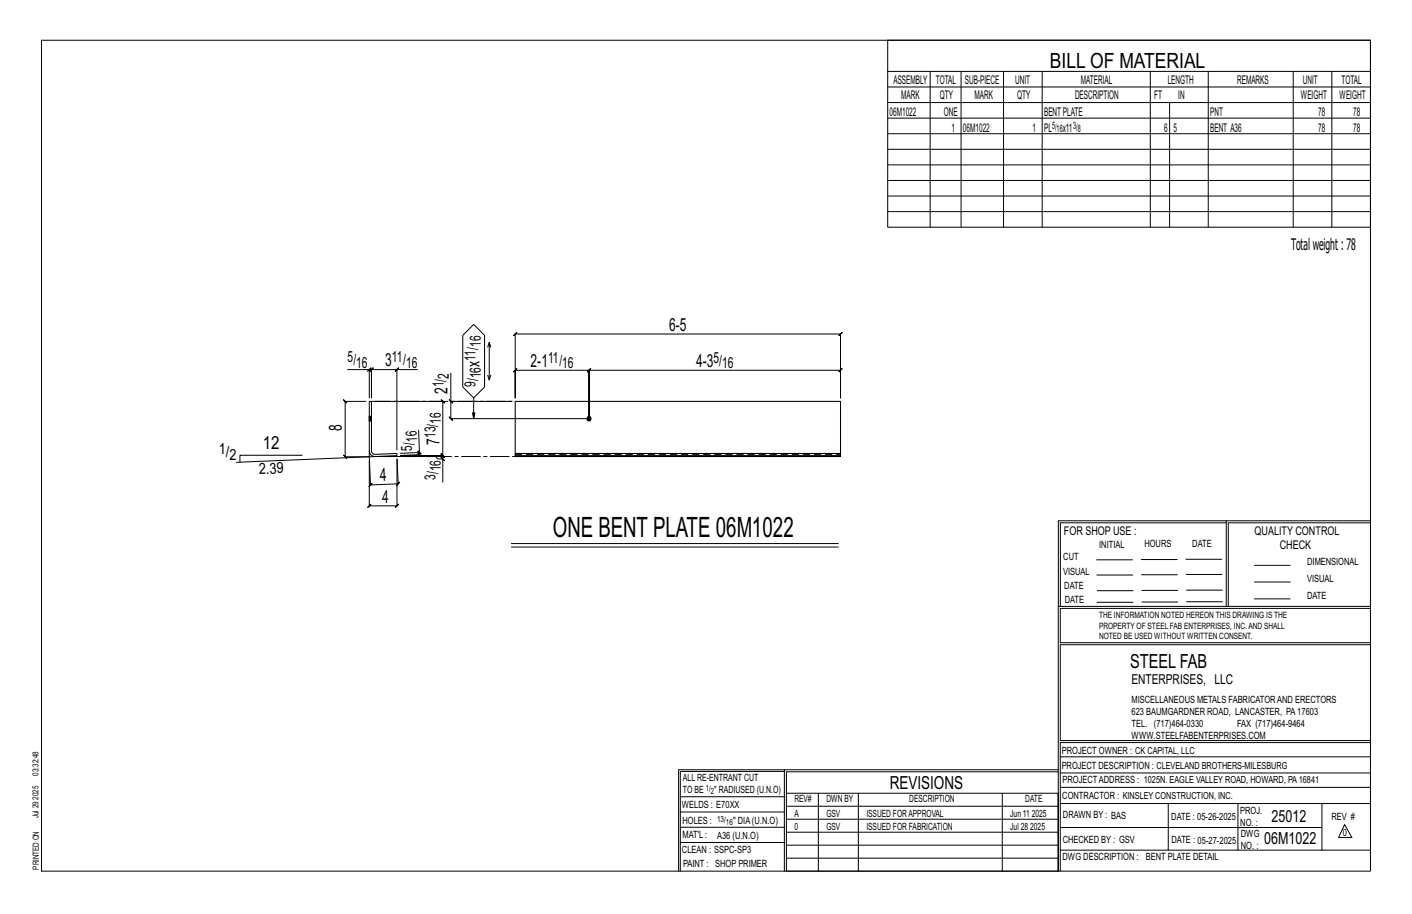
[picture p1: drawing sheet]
<svg xmlns="http://www.w3.org/2000/svg" width="432mm" height="279mm" viewBox="0 0 432 279" stroke-linecap="round" stroke-linejoin="round" font-family="sans-serif">
<defs><g id="words">
<text font-size="8.6" x="169.1" y="164.2">ONE BENT PLATE 06M1022</text>
<text font-size="6.4" x="321.1" y="20.7">BILL OF MATERIAL</text>
<text font-size="5.9" x="345.6" y="204.1">STEEL FAB</text>
<g font-size="5.5">
<text x="204.6" y="101.1">6-5</text>
<text x="117.8" y="112">3</text>
<text x="146.6" y="112.2" transform="rotate(-90 146.6 112.2)">x</text>
<text x="162.3" y="112.2">2-1</text>
<text x="212.9" y="112.2">4-3</text>
<text x="136.9" y="120.5" transform="rotate(-90 136.9 120.5)">2</text>
<text x="104.6" y="131.9" transform="rotate(-90 104.6 131.9)">8</text>
<text x="80.3" y="137.1">12</text>
<text x="134.4" y="136" transform="rotate(-90 134.4 136)">7</text>
<text x="116.3" y="147.1" transform="rotate(-2 116.3 147.1)">4</text>
<text x="116.9" y="153.6">4</text>
<text x="272.2" y="241.1">REVISIONS</text>
</g>
<g font-size="5.1">
<text x="388.9" y="251.3">25012</text>
<text x="386.6" y="258.1">06M1022</text>
</g>
<text font-size="4.9" x="394.8" y="76.4">Totalweight : 78</text>
<g font-size="4.7">
<text x="147" y="106" transform="rotate(-90 147 106)">16</text>
<text x="106.3" y="110.7">5/</text>
<text x="108.9" y="112.4">16</text>
<text x="119.8" y="110.7">11/</text>
<text x="124.2" y="112.4">16</text>
<text x="145.4" y="110.4" transform="rotate(-90 145.4 110.4)">11/</text>
<text x="167.6" y="111">11/</text>
<text x="171.9" y="112.6">16</text>
<text x="218.2" y="111">5/</text>
<text x="220.8" y="112.6">16</text>
<text x="135.6" y="118.4" transform="rotate(-90 135.6 118.4)">1/</text>
<text x="137.3" y="115.8" transform="rotate(-90 137.3 115.8)">2</text>
<text x="145.4" y="118.3" transform="rotate(-90 145.4 118.3)">9/</text>
<text x="147" y="115.7" transform="rotate(-90 147 115.7)">16</text>
<text x="134.8" y="129.6" transform="rotate(-90 134.8 129.6)">16</text>
<text x="126" y="137.8" transform="rotate(-92 126 137.8)">5/</text>
<text x="127.6" y="135.1" transform="rotate(-92 127.6 135.1)">16</text>
<text x="133.2" y="133.9" transform="rotate(-90 133.2 133.9)">13/</text>
<text x="66.9" y="138.8">1/</text>
<text x="70.1" y="140.5">2</text>
<text x="79.2" y="144.9" transform="rotate(-2 79.2 144.9)">2.39</text>
<text x="133.2" y="146.7" transform="rotate(-90 133.2 146.7)">3/</text>
<text x="134.8" y="144.1" transform="rotate(-90 134.8 144.1)">16</text>
</g>
<text font-size="4.2" x="346" y="209.1">ENTERPRISES, LLC</text>
<g font-size="3.7">
<text x="273.2" y="25.6">ASSEMBLY</text>
<text x="286.2" y="25.6">TOTAL</text>
<text x="295.1" y="25.6">SUB-PIECE</text>
<text x="310.4" y="25.6">UNIT</text>
<text x="330.5" y="25.6">MATERIAL</text>
<text x="357.1" y="25.6">LENGTH</text>
<text x="378.3" y="25.6">REMARKS</text>
<text x="398.4" y="25.6">UNIT</text>
<text x="410.2" y="25.6">TOTAL</text>
<text x="272.1" y="35.5">06M1022</text>
<text x="275.6" y="30.4">MARK</text>
<text x="287.4" y="30.4">QTY</text>
<text x="288.6" y="35.5">ONE</text>
<text x="298" y="30.4">MARK</text>
<text x="311" y="30.4">QTY</text>
<text x="319.3" y="35.5">BENTPLATE</text>
<text x="328.7" y="30.4">DESCRIPTION</text>
<text x="353" y="30.4">FT</text>
<text x="360.3" y="30.4">IN</text>
<text x="370.1" y="35.5">PNT</text>
<text x="397.8" y="30.4">WEIGHT</text>
<text x="403.2" y="35.5">78</text>
<text x="409.6" y="30.4">WEIGHT</text>
<text x="413.8" y="35.5">78</text>
<text x="290.9" y="40.2">1</text>
<text x="294.5" y="40.2">06M1022</text>
<text x="315.8" y="40.2">1</text>
<text x="319.3" y="40.2">PL</text>
<text x="325" y="40.2">x11</text>
<text x="356" y="40.2">6</text>
<text x="358.9" y="40.2">5</text>
<text x="370.1" y="40.2">BENT A36</text>
<text x="403.2" y="40.2">78</text>
<text x="413.8" y="40.2">78</text>
<text x="325.3" y="163.4">FOR SHOP USE :</text>
<text x="383.7" y="163.4">QUALITY CONTROL</text>
<text x="391.4" y="167.8">CHECK</text>
</g>
<g font-size="3.1">
<text x="321.7" y="39.4">5/</text>
<text x="323.1" y="40.5">16</text>
<text x="328.2" y="39.4">3/</text>
<text x="329.6" y="40.5">8</text>
<text x="336.2" y="167.4">INITIAL</text>
<text x="350" y="167.1">HOURS</text>
<text x="364.6" y="167.2">DATE</text>
<text x="325.2" y="171.3">CUT</text>
<text x="399.8" y="172.8">DIMENSIONAL</text>
<text x="325.1" y="175.8">VISUAL</text>
<text x="399.8" y="177.9">VISUAL</text>
<text x="325.5" y="180">DATE</text>
<text x="325.7" y="184.4">DATE</text>
<text x="399.8" y="183.1">DATE</text>
<text x="346" y="215">MISCELLANEOUS METALS FABRICATORAND ERECTORS</text>
<text x="346" y="218.6">623 BAUMGARDNER ROAD, LANCASTER, PA17603</text>
<text x="346" y="225.8">WWW.STEELFABENTERPRISES.COM</text>
<text x="346" y="222.2">TEL. (717)464-0330</text>
<text x="378.3" y="222.2">FAX (717)464-9464</text>
<text x="324.7" y="230.5">PROJECT OWNER : CK CAPITAL, LLC</text>
<text x="208.8" y="238.8">ALL RE-ENTRANT CUT</text>
<text x="324.7" y="235.1">PROJECT DESCRIPTION : CLEVELAND BROTHERS-MILESBURG</text>
<text x="324.9" y="239.5">PROJECTADDRESS : 1025N. EAGLE VALLEY ROAD, HOWARD, PA16841</text>
<text x="208.8" y="242.5">TO BE</text>
<text x="218.4" y="242.5">&quot; RADIUSED (U.N.O)</text>
<text x="242.9" y="245.3">REV#</text>
<text x="252.7" y="245.3">DWN BY</text>
<text x="278.1" y="245.3">DESCRIPTION</text>
<text x="313.5" y="245.3">DATE</text>
<text x="324.9" y="244.2">CONTRACTOR : KINSLEY CONSTRUCTION, INC.</text>
<text x="208.5" y="247">WELDS : E70XX</text>
<text x="208.7" y="251.7">HOLES :</text>
<text x="224.2" y="251.8">&quot; DIA(U.N.O)</text>
<text x="242.9" y="249.9">A</text>
<text x="252.7" y="249.9">GSV</text>
<text x="264.9" y="249.9">ISSUED FORAPPROVAL</text>
<text x="309" y="249.9">Jun 11</text>
<text x="315.5" y="249.9">2025</text>
<text x="325.1" y="250">DRAWN BY : BAS</text>
<text x="358.2" y="250.5">DATE : 05-26-2025</text>
<text x="379.3" y="248.9">PROJ.</text>
<text x="407.2" y="250.5">REV #</text>
<text x="208.7" y="256.3">MAT'L :</text>
<text x="219.3" y="256.4">A36 (U.N.O)</text>
<text x="242.9" y="253.8">0</text>
<text x="252.7" y="253.8">GSV</text>
<text x="264.9" y="253.8">ISSUED FOR FABRICATION</text>
<text x="309" y="253.8">Jul 28</text>
<text x="315" y="253.8">2025</text>
<text x="325" y="257.6">CHECKED BY : GSV</text>
<text x="358.3" y="257.7">DATE : 05-27-2025</text>
<text x="379.3" y="252.5">NO. :</text>
<text x="379.5" y="255.9">DWG</text>
<text x="410.6" y="255.5">0</text>
<text x="208.6" y="260.7">CLEAN : SSPC-SP3</text>
<text x="324.9" y="262.9">DWG DESCRIPTION :</text>
<text x="350.4" y="263">BENT PLATE DETAIL</text>
<text x="379.5" y="259.5">NO. :</text>
<text x="208.9" y="265">PAINT : SHOP PRIMER</text>
</g>
<g font-size="2.7">
<text x="336.1" y="189">THE INFORMATION NOTED HEREON THIS DRAWING IS THE</text>
<text x="336.1" y="195.4">NOTED BE USED WITHOUT WRITTEN CONSENT.</text>
<text x="336.1" y="192.2">PROPERTY OF STEEL FAB ENTERPRISES, INC.AND SHALL</text>
</g>
<g font-size="2.6">
<text x="215.9" y="241.8">1/</text>
<text x="217.4" y="242.7">2</text>
<text x="219.3" y="251.1">13/</text>
<text x="222" y="252.1">16</text>
</g>
<g font-size="2.5">
<text x="11.7" y="237.1" transform="rotate(-90 11.7 237.1)">03:32:48</text>
<text x="11.8" y="244.4" transform="rotate(-90 11.8 244.4)">2025</text>
<text x="11.8" y="250.1" transform="rotate(-90 11.8 250.1)">Jul 29</text>
<text x="11.9" y="265.8" transform="rotate(-90 11.9 265.8)">PRINTED ON</text>
</g>
</g></defs>
<g fill="none" stroke="#000" stroke-width=".31">
<path d="M12.7 12.3h406.4v254h-406.4zM271.5 12.3h147.6v57.2h-147.6zM271.5 21.8h147.6M271.5 26.6h147.6M271.5 31.4h147.6M271.5 36.1h147.6M284.5 21.8v47.7M293.9 21.8v47.7M306.9 21.8v47.7M318.7 21.8v47.7M351.8 21.8v47.7M357.7 31.4v38.1"/>
<path d="M369.5 21.8v47.7M395.5 21.8v47.7M407.3 21.8v47.7M271.5 40.9h147.6M271.5 45.6h147.6M271.5 50.4h147.6M271.5 55.2h147.6M271.5 59.9h147.6M271.5 64.7h147.6M106.3 113h6.6v8.6M112.4 113.5l1-1zM112.9 113h.7l-.5 .5 1-1-.5 .5v8.6v-8.6l-.5 .5 1-1-.5 .5h7.8"/>
<path d="M120.9 113.5l1-1zM127.6 113h-6.2v24.6M137.9 114.1v8.6h18.6M141.5 102.5l3.4-3.3 3.3 3.3v15.8l-3.3 3.3-3.4-3.3zM149.1 114.7l.5 1.4 .5-1.4M149.6 104.7l-.5 1.4M150.1 106.1l-.5-1.4v11.4M157.6 102.1l-.5 .5 1-1-.5 .5h99.4l-.5 .5 1-1-.5 .5v19.5v-8.4l.5-.5-1 1 .5-.5h-76.9l.5-.5-1 1 .5-.5v14.8v-14.8l.5-.5-1 1 .5-.5h-22.5l.5-.5-1 1 .5-.5v8.4zM92.4 139.2h-19v2.1M111.9 122.7h-6.3l-.5-.5 1 1-.5-.5v16.9l-.5-.5 1 1-.5-.5h7.3l.4 8.6-.5 .6 1-1.1-.5 .5 8.5-.3-.5 .5 .9-1-.4 .5-.4-7.6v14.3l.5-.5-1 1 .5-.5h-8.5l.5-.5-1 1 .5-.5v-13.9M112.9 139.6l-40.6 1.7M114.7 122.7h20.7l-.5-.5 1 1-.5-.5v16.6l-.5-.5 1 1-.5-.5h-12.9h12.9l-.5-.5 1 1-.5-.5v1"/>
<path d="M115.8 139.6h17.4l.7 .7h1.5v7.1M127.8 137.9l1 .9zM128 131.6l.3 6.7-5.9 .3M128.3 138.3v.7l-.5-.5 1 1-.5-.5-5.8 .2M134.9 139.8l1 1zM137.4 122.2l1 1zM137.9 122.7v5.3l-.5-.5 1 1-.5-.5h42.2M144.9 121.6v6.4l-.4-1.8h.7l-.3 1.8M375 159.8h-50.7v25.6M375 159.2h-51.3l-.1 107.1M419.1 159.2h-44.1v26.2M419.1 159.8h-43.5v25.6"/>
<path d="M156.4 166.2h100M156.4 167.2h100M335.4 171.1h10.9M335.4 175.8h11M349 171h11M349.1 175.7h11M362.7 171h10.9M362.7 175.6h11M383.6 172.8h11M383.6 177.9h11M323.7 185.4h95.4M335.5 184.1h11"/>
<path d="M335.5 180.6h11M349.2 184h11M349.2 180.5h11M362.9 180.4h10.9M362.9 184h10.9M383.6 183.1h11M419.1 186h-94.9v10.5h94.9M419.1 197.1h-94.9v29.3h94.9v.6h-94.9v39.3M239.9 235.8h-31.9v30.5M239.9 235.3h-32.4v31M323.6 235.3h-83.7v31M323.6 235.9h-83.1v6.6"/>
<path d="M324.2 236.3h94.9M324.2 231.4h94.9M208 252.9h31.9M208 257.5h31.9M208 243.6h31.9M208 248.2h31.9M240.5 242.5h83.1v23.8h-83.1zM240.5 258.4h83.1M240.5 254.4h83.1M240.5 250.4h83.1M240.5 246.5h83.1M250.3 242.5v23.8"/>
<path d="M262.5 242.5v23.8M306.5 242.5v23.8M324.2 253h80.1M324.2 245.6h94.9M324.2 259.9h94.9M324.2 240.7h94.9M357.3 245.6v14.3M378.6 245.6v14.3M404.3 245.6v14.3M411.2 252.1l2.2 3.9h-4zM240.5 262.3h83.1"/>
</g>
<circle cx="180.1" cy="128" r=".68" fill="#000" stroke="#000" stroke-width=".31"/>
<path d="M112.9 127.3h.1M112.9 128.7h.1M112.9 122.7h.7l.2 15.7 .9 .5 6.7-.3v.7l-6.7 .3a1.72 1.72 0 0 1-1.8-1.8zM113.6 127.3h.1M113.6 128.7h.1M157.6 138.6h99.4v.7h-99.4zM157.6 139.3v.3h99.4v-.3M157.6 138.6v-15.9h99.4v15.9" fill="none" stroke="#000" stroke-width=".32"/>
<g fill="none" stroke="#000" stroke-width=".31" stroke-dasharray="2 1.4">
<path d="M112.9 127.8v-.2h.7v.2M112.9 127.6v-.2h.7v.2M112.9 127.4h.7M112.9 127.3h.1M112.9 128.7h.1M112.9 128.5l.7 .2M112.9 128.3v.2l.7 .2M112.9 128.1v.2h.7v.2M112.9 128.7h.7M113.6 127.3h-.7M113.6 127.3h.1M113.6 128.1v-.3h-.7v.3h.7v.2"/>
<path d="M157.6 138.9h99.4"/>
</g>
<path d="M112.9 137.8v1.8h1.8M113.6 122.7h44M114.7 139.6h42.9" fill="none" stroke="#000" stroke-width=".31" stroke-dasharray="5.8 1 1 1"/>
<use href="#words"/>
</svg>
